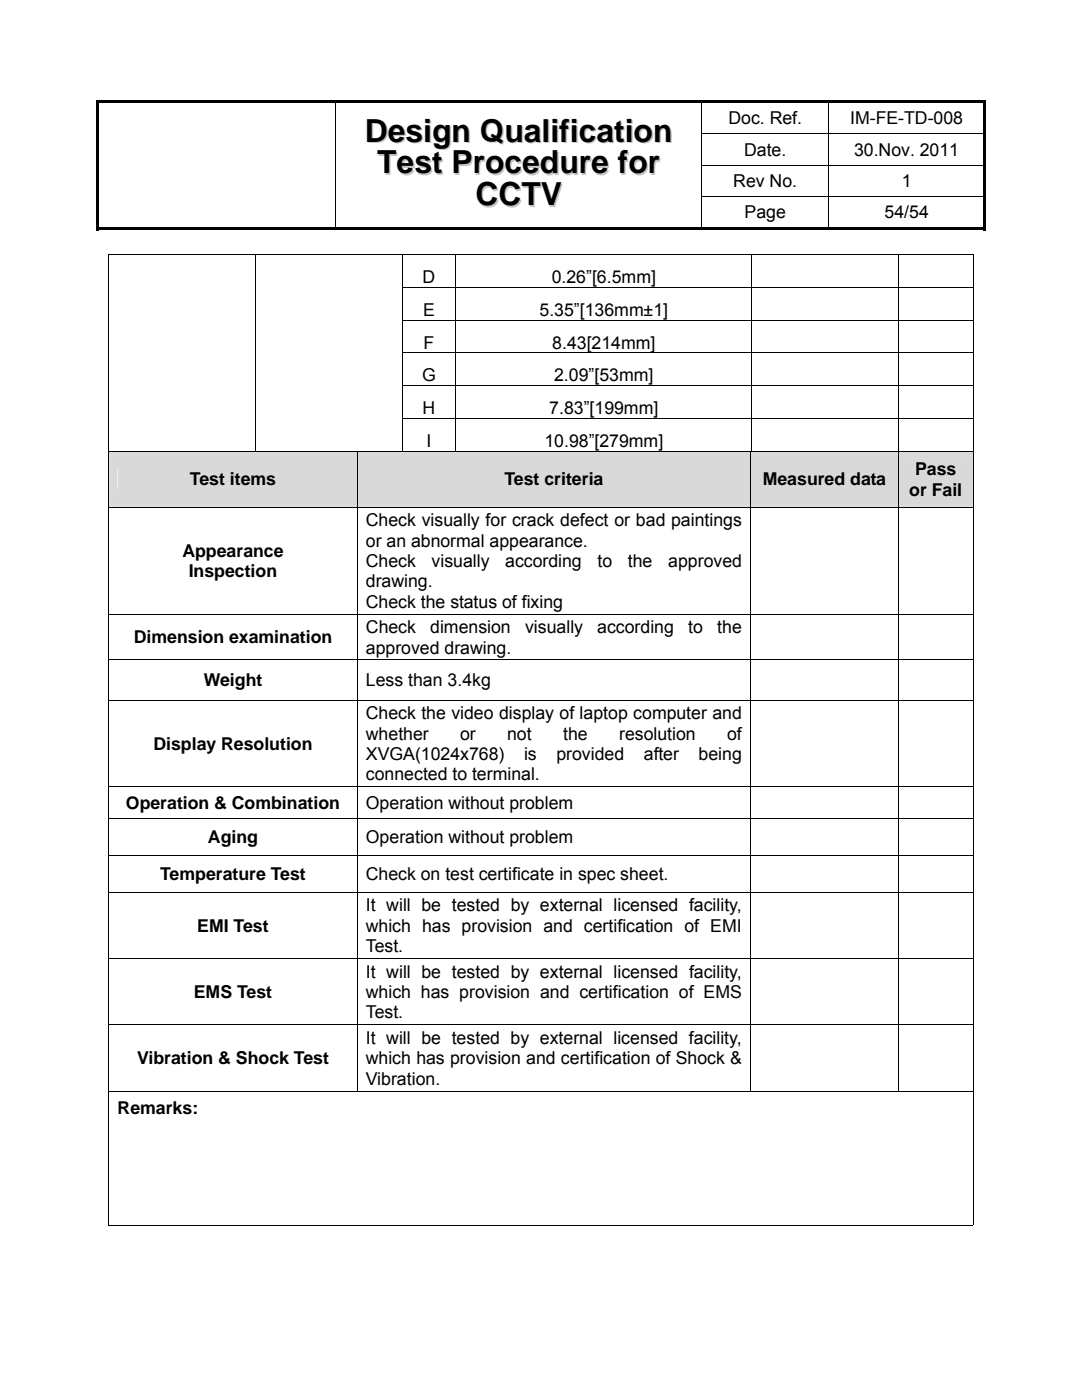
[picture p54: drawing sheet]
<svg xmlns="http://www.w3.org/2000/svg" width="216mm" height="279mm" viewBox="0 0 216 279" stroke-linecap="round" stroke-linejoin="round" font-family="sans-serif">
<defs><g id="words">
<g font-size="6.3">
<text x="72.8" y="28.3">Design Qualification</text>
<text x="75.3" y="34.6">Test Procedure for</text>
<text x="94.9" y="41">CCTV</text>
</g>
<g font-size="3.5">
<text x="145.4" y="24.8">Doc. Ref.</text>
<text x="169.6" y="24.8">IM-FE-TD-008</text>
<text x="148.5" y="31.1">Date.</text>
<text x="170.4" y="31.1">30.Nov. 2011</text>
<text x="146.3" y="37.3">Rev No.</text>
<text x="179.9" y="37.3">1</text>
<text x="148.6" y="43.6">Page</text>
<text x="176.5" y="43.6">54/54</text>
<text x="84.3" y="56.5">D</text>
<text x="110.1" y="56.5">0.26”[6.5mm]</text>
<text x="84.4" y="63.1">E</text>
<text x="107.7" y="63.1">5.35”[136mm±1]</text>
<text x="84.5" y="69.6">F</text>
<text x="110.2" y="69.6">8.43[214mm]</text>
<text x="84.2" y="76.1">G</text>
<text x="110.6" y="76.1">2.09”[53mm]</text>
<text x="84.3" y="82.6">H</text>
<text x="109.6" y="82.6">7.83”[199mm]</text>
<text x="85.1" y="89.2">I</text>
<text x="108.6" y="89.2">10.98”[279mm]</text>
<text x="182.6" y="94.9">Pass</text>
<text x="37.9" y="96.9">Test items</text>
<text x="100.6" y="96.9">Test criteria</text>
<text x="152.2" y="96.9">Measured data</text>
<text x="181.4" y="98.9">or Fail</text>
<text x="73" y="105">Check visually for crack defect or bad paintings</text>
<text x="36.4" y="111.1">Appearance</text>
<text x="73" y="109.1">or an abnormal appearance.</text>
<text x="73" y="113.1">Check</text>
<text x="86.1" y="113.1">visually</text>
<text x="100.8" y="113.1">according</text>
<text x="119.2" y="113.1">to</text>
<text x="125.3" y="113.1">the</text>
<text x="133.3" y="113.1">approved</text>
<text x="37.7" y="115.2">Inspection</text>
<text x="73" y="117.2">drawing.</text>
<text x="73" y="121.2">Check the status of fixing</text>
<text x="26.7" y="128.4">Dimension examination</text>
<text x="73" y="126.4">Check</text>
<text x="73" y="130.4">approved drawing.</text>
<text x="85.8" y="126.4">dimension</text>
<text x="104.8" y="126.4">visually</text>
<text x="119.2" y="126.4">according</text>
<text x="137.3" y="126.4">to</text>
<text x="143.1" y="126.4">the</text>
<text x="40.6" y="137">Weight</text>
<text x="73" y="137">Less than 3.4kg</text>
<text x="73" y="143.6">Check the video display of laptop computer and</text>
<text x="30.6" y="149.6">Display Resolution</text>
<text x="73" y="147.6">whether</text>
<text x="91.8" y="147.6">or</text>
<text x="101.2" y="147.6">not</text>
<text x="112.4" y="147.6">the</text>
<text x="123.5" y="147.6">resolution</text>
<text x="145.1" y="147.6">of</text>
<text x="73" y="151.7">XVGA(1024x768)</text>
<text x="73" y="155.7">connected to terminal.</text>
<text x="104.6" y="151.7">is</text>
<text x="111" y="151.7">provided</text>
<text x="128.5" y="151.7">after</text>
<text x="139.4" y="151.7">being</text>
<text x="25.1" y="161.4">Operation &amp; Combination</text>
<text x="73" y="161.4">Operation without problem</text>
<text x="41.5" y="168.3">Aging</text>
<text x="73" y="168.2">Operation without problem</text>
<text x="31.9" y="175.6">Temperature Test</text>
<text x="73" y="175.6">Check on test certificate in spec sheet.</text>
<text x="39.3" y="185.9">EMI Test</text>
<text x="73" y="181.9">It will be tested by external licensed facility,</text>
<text x="73" y="185.9">which has provision and certification of EMI</text>
<text x="73" y="190">Test.</text>
<text x="73" y="195.1">It will be tested by external licensed facility,</text>
<text x="38.7" y="199.2">EMS Test</text>
<text x="73" y="199.2">which has provision and certification of EMS</text>
<text x="73" y="203.2">Test.</text>
<text x="73" y="208.4">It will be tested by external licensed facility,</text>
<text x="27.3" y="212.4">Vibration &amp; Shock Test</text>
<text x="73" y="212.4">which has provision and certification of Shock &amp;</text>
<text x="73" y="216.5">Vibration.</text>
<text x="23.5" y="222.3">Remarks:</text>
</g>
</g></defs>
<g fill="#000">
<path d="M19.2 20h.5v.5h-.5zM19.2 20h177.5v.5h-177.5zM19.2 20.5h.5v6.1h-.5zM19.2 26.6h.5v.2h-.5zM19.2 26.8h.5v6.1h-.5zM19.2 32.9h.5v.1h-.5zM19.2 33h.5v6.1h-.5zM19.2 39.1h.5v.2h-.5zM66.9 26.6h.2v.2h-.2zM66.9 32.9h.2v.1h-.2zM66.9 39.1h.2v.2h-.2zM139.9 26.6h.2v.2h-.2z"/>
<path d="M139.9 32.9h.2v.1h-.2zM139.9 39.1h.2v.2h-.2zM196.2 20h.5v.5h-.5zM196.2 20.5h.5v6.1h-.5zM196.2 26.8h.5v6.1h-.5zM196.2 33h.5v6.1h-.5zM19.2 39.3h.5v6.6h-.5zM19.2 45.4h47.7v.5h-47.7zM21.6 50.8h.2v.2h-.2zM21.6 57.3h.2v.2h-.2zM50.8 57.3h.2v.2h-.2zM66.9 45.4h73v.5h-73z"/>
<path d="M80.2 50.8h.1v.2h-.1zM80.2 57.3h.1v.2h-.1zM90.9 50.9l.2 .1zM90.9 57.3h.2v.2h-.2zM139.9 45.4h25.4v.5h-25.4zM149.9 50.9l.2 .1zM149.9 57.3h.2v.2h-.2zM165.3 45.4h30.9v.5h-30.9zM179.2 50.9l.1 .1zM179.2 57.3h.1v.2h-.1zM194.1 50.8h.2v.2h-.2zM194.1 57.3h.2v.2h-.2z"/>
<path d="M196.2 39.3h.5v6.6h-.5zM196.2 45.4h.5v.5h-.5zM21.6 63.9h.2v.1h-.2zM21.6 70.4h.2v.1h-.2zM21.6 76.9h.2v.2h-.2zM50.8 63.9h.2v.1h-.2zM50.8 70.4h.2v.1h-.2zM50.8 76.9h.2v.2h-.2zM80.2 63.9h.1v.1h-.1zM80.2 70.4h.1v.1h-.1zM80.2 76.9h.1v.2h-.1zM90.9 63.9h.2v.1h-.2z"/>
<path d="M90.9 70.4h.2v.1h-.2zM90.9 76.9h.2v.2h-.2zM149.9 63.9h.2v.1h-.2zM149.9 70.4h.2v.1h-.2zM149.9 76.9h.2v.2h-.2zM179.2 63.9h.1v.1h-.1zM179.2 70.4h.1v.1h-.1zM179.2 76.9h.1v.2h-.1zM194.1 63.9h.2v.1h-.2zM194.1 70.4h.2v.1h-.2zM194.1 76.9h.2v.2h-.2zM21.6 83.4h.2v.2h-.2z"/>
<path d="M50.8 83.4h.2v.2h-.2zM80.2 83.4h.1v.2h-.1zM90.9 83.4h.2v.2h-.2zM149.9 83.4h.2v.2h-.2zM179.2 83.4h.1v.2h-.1zM194.1 83.4h.2v.2h-.2z"/>
</g>
<g fill="none" stroke="#000" stroke-width=".2">
<path d="M67 20.5v6.1M67 26.8v6.1M67 33v6.1M67 39.3v6.1M140 20.5v6.1M140 26.8v6.1M140 33v6.1M140 39.3v6.1M140.1 26.7h56.6M165.4 20.5v6.1M165.4 26.8v6.1M165.4 33v6.1"/>
<path d="M165.4 39.3v6.1M196.7 33h-56.6M196.7 39.2h-56.6M21.6 50.9h58.7M21.7 51v6.3M21.7 57.5v6.4M50.9 51v6.3M50.9 57.5v6.4M80.2 51v6.3M80.2 57.5v6.4M80.3 50.8h113.8M80.3 57.4h10.6"/>
<path d="M91 51v6.3M91 57.5v6.4M91.1 57.4h58.8M150 51v6.3M150 57.5v6.4M150.1 57.4h29.1M179.2 51v6.3M179.2 57.5v6.4M179.3 57.4h14.8M194.2 51v6.3M194.2 57.5v6.4M21.7 64v6.4"/>
<path d="M21.7 70.5v6.4M21.7 77.1v6.3M50.9 64v6.4M50.9 70.5v6.4M50.9 77.1v6.3M80.2 64v6.4M80.2 70.5v6.4M80.2 77.1v6.3M80.3 63.9h10.6M80.3 70.4h10.6M80.3 76.9h10.6M91 64v6.4"/>
<path d="M91 70.5v6.4M91 77.1v6.3M91.1 63.9h58.8M91.1 70.4h58.8M91.1 76.9h58.8M150 64v6.4M150 70.5v6.4M150 77.1v6.3M150.1 63.9h29.1M150.1 70.4h29.1M150.1 76.9h29.1M179.2 64v6.4"/>
<path d="M179.2 70.5v6.4M179.2 77.1v6.3M179.3 63.9h14.8M179.3 70.4h14.8M179.3 76.9h14.8M194.2 64v6.4M194.2 70.5v6.4M194.2 77.1v6.3M21.7 83.6v6.4M50.9 83.6v6.4M80.2 83.6v6.4M80.3 83.5h10.6"/>
<path d="M91 83.6v6.4M91.1 83.5h58.8M150 83.6v6.4M150.1 83.5h29.1M179.2 83.6v6.4M179.3 83.5h14.8M194.2 83.6v6.4"/>
</g>
<g fill="#d9d9d9">
<path d="M21.8 90.1h49.4v11.1h-49.4z"/>
<path d="M23.5 93.6h46v4.1h-46z"/>
<path d="M71.3 90.1h78.5v11.1h-78.5z"/>
<path d="M73 93.6h75v4.1h-75z"/>
<path d="M149.8 90.1h29.4v11.1h-29.4z"/>
<path d="M151.5 93.6h26v4.1h-26z"/>
<path d="M179.3 90.1h14.8v11.1h-14.8z"/>
<path d="M181 91.6h11.5v4.1h-11.5z"/>
<path d="M181 95.7h11.5v4h-11.5z"/>
</g>
<g fill="none" stroke="#000" stroke-width=".2">
<path d="M21.6 90h172.7M21.7 90.1v11.1M71.3 90.1v11.1M149.8 90.1v11.1M179.2 90.1v11.1M194.2 90.1v11.1M21.7 101.7v20.8M21.8 101.2h49.4M71.3 101.7v20.8M71.3 101.2h78.5M149.8 101.7v20.8M149.8 101.2h29.4"/>
<path d="M179.2 101.7v20.8M179.3 101.2h14.8M194.2 101.7v20.8M21.7 123.1v8.5M21.7 132.2v7.5M21.8 122.6h49.4M21.8 131.7h49.4M21.8 139.8h49.4M71.3 123.1v8.5M71.3 132.2v7.5M71.3 122.6h78.5M71.3 131.7h78.5"/>
<path d="M71.3 139.7h78.5M149.8 123.1v8.5M149.8 132.2v7.5M149.8 122.6h29.4M149.8 131.7h29.4M149.8 139.7h29.4M179.2 123.1v8.5M179.2 132.2v7.5M179.3 122.6h14.8M179.3 131.7h14.8M179.3 139.7h14.8M194.2 123.1v8.5"/>
<path d="M194.2 132.2v7.5M21.7 140.3v16.6M21.7 157.5v5.8M21.8 157h49.4M71.3 140.3v16.6M71.3 157.5v5.8M71.3 157h78.5M149.8 140.3v16.6M149.8 157.5v5.8M149.8 157h29.4M179.2 140.3v16.6M179.2 157.5v5.8"/>
<path d="M179.3 157h14.8M194.2 140.3v16.6M194.2 157.5v5.8M21.7 163.9v6.7M21.7 171.2v6.8M21.7 178.6v12.7M21.8 163.3h49.4M21.8 170.7h49.4M21.8 178.1h49.4M71.3 163.9v6.7M71.3 171.2v6.8M71.3 178.6v12.7"/>
<path d="M71.3 163.3h78.5M71.3 170.6h78.5M71.3 178.1h78.5M149.8 163.9v6.7M149.8 171.2v6.8M149.8 178.6v12.7M149.8 163.3h29.4M149.8 170.6h29.4M149.8 178.1h29.4M179.2 163.9v6.7M179.2 171.2v6.8M179.2 178.6v12.7"/>
<path d="M179.3 163.3h14.8M179.3 170.6h14.8M179.3 178.1h14.8M194.2 163.9v6.7M194.2 171.2v6.8M194.2 178.6v12.7M21.7 191.9v12.6M21.8 191.3h49.4M71.3 191.9v12.6M71.3 191.3h78.5M149.8 191.9v12.6M149.8 191.3h29.4"/>
<path d="M179.2 191.9v12.6M179.3 191.3h14.8M194.2 191.9v12.6M21.6 217.8h172.7M21.7 205.1v12.7M21.7 217.8v26.7M21.8 204.6h49.4M71.3 205.1v12.7M71.3 204.6h78.5M149.8 205.1v12.7M149.8 204.6h29.4M179.2 205.1v12.7"/>
<path d="M179.3 204.6h14.8M194.2 205.1v12.7M194.2 217.8v26.7M21.6 244.5h172.5"/>
</g>
<g fill="#000">
<path d="M21.6 101.2h.2v.5h-.2zM71.2 101.2l.1 .5zM149.8 101.2v.5zM179.2 101.2l.1 .5zM194.1 101.2h.2v.5h-.2zM21.6 122.5h.2v.6h-.2zM21.6 131.6h.2v.6h-.2zM71.2 122.5l.1 .6zM71.2 131.6l.1 .6zM149.8 122.5v.6zM149.8 131.6v.6zM179.2 122.5l.1 .6z"/>
<path d="M179.2 131.6l.1 .6zM194.1 122.5h.2v.6h-.2zM194.1 131.6h.2v.6h-.2zM21.6 139.7h.2v.6h-.2zM21.6 156.9h.2v.6h-.2zM71.2 139.7l.1 .6zM71.2 156.9l.1 .6zM149.8 139.7v.6zM149.8 156.9v.6zM179.2 139.7l.1 .6zM179.2 156.9l.1 .6zM194.1 139.7h.2v.6h-.2z"/>
<path d="M194.1 156.9h.2v.6h-.2zM21.6 163.3h.2v.6h-.2zM21.6 170.6h.2v.6h-.2zM21.6 178h.2v.6h-.2zM71.2 163.3l.1 .6zM71.2 170.6l.1 .6zM71.2 178l.1 .6zM149.8 163.3v.6zM149.8 170.6v.6zM149.8 178v.6zM179.2 163.3l.1 .6zM179.2 170.6l.1 .6z"/>
<path d="M179.2 178l.1 .6zM194.1 163.3h.2v.6h-.2zM194.1 170.6h.2v.6h-.2zM194.1 178h.2v.6h-.2zM21.6 191.3h.2v.6h-.2zM71.2 191.3l.1 .6zM149.8 191.3v.6zM179.2 191.3l.1 .6zM194.1 191.3h.2v.6h-.2zM21.6 204.5h.2v.6h-.2zM71.2 204.5l.1 .6zM149.8 204.5v.6z"/>
<path d="M179.2 204.5l.1 .6zM194.1 204.5h.2v.6h-.2z"/>
</g>
<use href="#words"/>
</svg>
